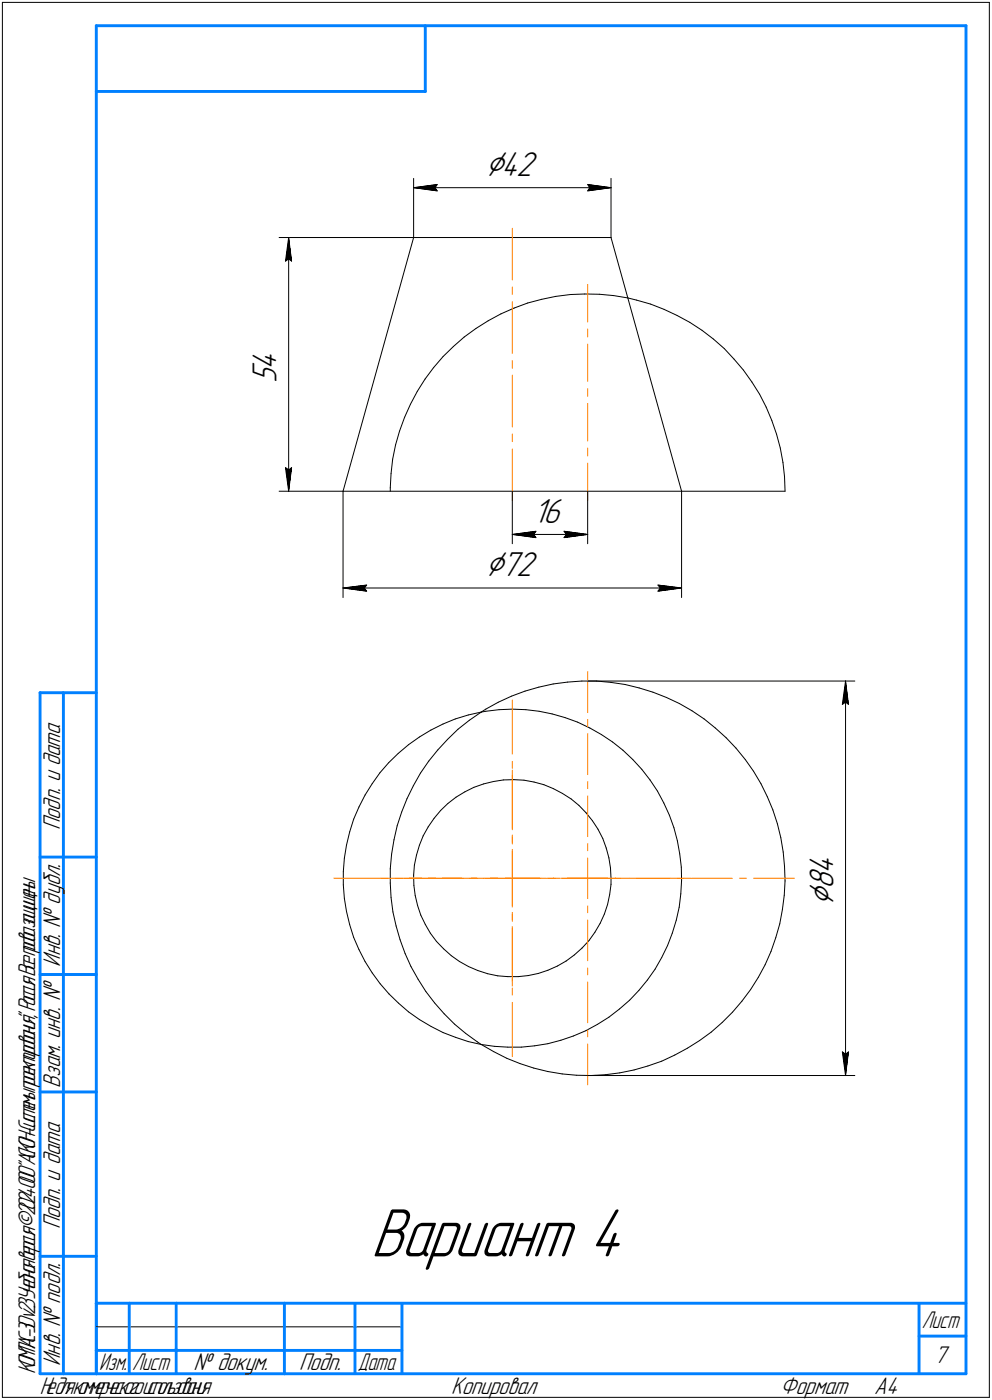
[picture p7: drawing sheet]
<svg xmlns="http://www.w3.org/2000/svg" width="211mm" height="298mm" viewBox="0 0 211 298" stroke-linecap="round" stroke-linejoin="round" font-family="sans-serif">
<defs><g id="words">
<text font-size="15.6" x="78.9" y="267.5">Вариант 4</text>
<g font-size="8.5">
<text x="103.2" y="37.4">⌀42</text>
<text x="103.2" y="122.7">⌀72</text>
<text x="177.3" y="192.8" transform="rotate(-90 177.3 192.8)">⌀</text>
</g>
<g font-size="7.8">
<text x="58.9" y="81.5" transform="rotate(-90 58.9 81.5)">5</text>
<text x="58.9" y="78.7" transform="rotate(-90 58.9 78.7)">4</text>
<text x="113.4" y="111.3">16</text>
<text x="177.3" y="189.4" transform="rotate(-90 177.3 189.4)">8</text>
<text x="177.3" y="186.2" transform="rotate(-90 177.3 186.2)">4</text>
</g>
<g font-size="5.5">
<text x="12.8" y="176.7" transform="rotate(-90 12.8 176.7)">Подп. и дата</text>
<text x="12.8" y="205.8" transform="rotate(-90 12.8 205.8)">Инв. № дубл.</text>
<text x="12.8" y="231.6" transform="rotate(-90 12.8 231.6)">Взам. инв. №</text>
<text x="12.8" y="261.7" transform="rotate(-90 12.8 261.7)">Подп. и дата</text>
<text x="12.8" y="290.8" transform="rotate(-90 12.8 290.8)">Инв. № подл.</text>
<text x="41.2" y="291.8">№ докум.</text>
<text x="63.6" y="291.8">Подп.</text>
<text x="198.8" y="290.3">7</text>
<text x="96" y="296.8">Копировал</text>
<text x="166" y="296.8">Формат</text>
<text x="186" y="296.8">A4</text>
</g>
<g font-size="5.4">
<text x="196.1" y="282.8">Лист</text>
<text x="7.5" y="292.5" transform="rotate(-90 7.5 292.5)">КОМПАС-3Dv23Учебнаяверсия©2024ООО&quot;АСКОН-Системыпроектирования&quot;,Россия.Всеправазащищены.</text>
<text x="21.1" y="291.8">Изм.</text>
<text x="28.1" y="291.8">Лист</text>
<text x="76.1" y="291.8">Дата</text>
<text x="8.5" y="296.7">Недлякоммерческогоиспользования</text>
</g>
</g></defs>
<g fill="none" stroke="#000" stroke-width=".21">
<path d="M.5 .5v297zM.5 .5h210zM210.5 .5v297zM88 38v12.6zM88 40l5-.7zM88 40l5 .6zM88 40h42zM92.5 40l.5 .6zM93 39.3l-.5 .7zM125 39.3l.5 .7zM125 39.3l5 .7zM125.5 40l-.5 .6z"/>
<path d="M130 38v12.6zM59.4 50.6h28.6zM60.7 55.6l.7-.5zM61.4 50.6l.6 5zM61.4 55.1l.6 .5zM61.4 50.6l-.7 5zM61.4 50.6v54zM88 50.6h42zM88 50.6l-15 54zM125 40.6l5-.6zM130 50.6l15 54zM92.2 78.3l-1.8 2.4z"/>
<path d="M94.3 75.9l2.2-2.1zM94.3 75.9l-2.1 2.4zM96.5 73.8l2.3-2.1zM98.8 71.7l2.5-1.8zM101.3 69.9l2.6-1.6zM103.9 68.3l2.7-1.5zM106.6 66.8l2.8-1.2zM109.4 65.6l2.9-1.1zM112.3 64.5l3-.8zM115.3 63.7l3-.6zM118.3 63.1l3.1-.4zM121.4 62.7l3-.1z"/>
<path d="M124.4 62.6l3.1 .1zM127.5 62.7l3.1 .2zM130.6 62.9l3 .5zM133.6 63.4l1.8 .5zM135.4 63.9l3 .8zM138.4 64.7l2.9 1.2zM141.3 65.9l2.7 1.3zM144 67.2l2.8 1.4zM146.8 68.6l2.6 1.7zM149.4 70.3l2.4 1.9zM151.8 72.2l2.3 2zM154.1 74.2l2.1 2.3z"/>
<path d="M156.2 76.5l2 2.3zM158.2 78.8l1.8 2.5zM60.7 99.6l.7 5zM60.7 99.6l.7 .5zM62 99.6l-.6 5zM83.5 97.8l-.3 3zM84.2 94.7l-.7 3.1zM85 91.8l-.8 2.9zM86.1 88.8l-1.1 3zM87.3 86.1l-1.2 2.7zM88.8 83.3l-1.5 2.8zM90.4 80.7l-1.6 2.6z"/>
<path d="M160 81.3l1.6 2.6zM161.6 83.9l1.4 2.8zM163 86.7l1.2 2.8zM164.2 89.5l1 3zM165.2 92.5l.8 2.9zM166 95.4l.6 3zM166.6 98.4l.3 3.1zM59.4 104.6h13.6zM61.4 100.1l.6-.5zM73 104.6h72zM73 104.6v22.6zM83 103.9v.7z"/>
<path d="M83.2 100.8l-.2 3.1zM109 104.6v11.2zM109 113.8l5-.7zM109 113.8l5 .7zM109 113.8h16zM113.5 113.8l.5 .7zM114 113.1l-.5 .7zM120 114.5l5-.7zM120 113.1l.5 .7zM120 113.1l5 .7zM120.5 113.8l-.5 .7zM125 104.6v11.2z"/>
<path d="M145 104.6h22zM145 104.6v22.6zM166.9 101.5l.1 3.1zM73 125.2l5-.6zM73 125.2l5 .7zM73 125.2h72zM77.5 125.2l.5 .7zM78 124.6l-.5 .6zM140 125.9l5-.7zM140 124.6l.5 .6zM140 124.6l5 .6zM140.5 125.2l-.5 .7z"/>
<path d="M86.9 158.6l2.3-1.7zM89.2 156.9l2.5-1.5zM91.7 155.4l2.6-1.3zM93.1 159.7l-1.9 2.4zM94.3 154.1l2.6-1zM95.2 157.4l2.2-2.1zM95.2 157.4l-2.1 2.3zM96.9 153.1l2.7-.9zM97.4 155.3l2.5-1.9zM99.6 152.2l2.8-.6zM99.9 153.4l2.5-1.8zM102.4 151.6l.9-.6z"/>
<path d="M102.4 151.6l.9-.2zM103.3 151l2.7-1.5zM103.3 151.4l2.9-.3zM106 149.5l2.8-1.3zM106.2 151.1l2.8-.1zM108.8 148.2l2.9-1zM109 151l2.9 .1zM111.7 147.2l2.9-.9zM111.9 151.1l2.8 .3zM114.6 146.3l3.1-.7zM114.7 151.4l2.8 .6zM117.5 152l2.7 .8z"/>
<path d="M117.7 145.6l3-.4zM120.2 152.8l2.7 1zM120.7 145.2l3.1-.2zM122.9 153.8l2.6 1.2zM123.8 145h3.1zM125 145h56.9zM125.5 155l2.5 1.4zM126.9 145l3 .3zM128 156.4l2.3 1.6zM129.9 145.3l3.1 .4zM130.3 158l2.2 1.7zM132.5 159.7l2.1 2z"/>
<path d="M133 145.7l3 .8zM136 146.5l2.9 .9zM138.9 147.4l2.9 1.1zM141.8 148.5l2.8 1.3zM144.6 149.8l2.6 1.5zM147.2 151.3l2.6 1.8zM149.8 153.1l2.4 1.9zM152.2 155l2.3 2.1zM154.5 157.1l2.1 2.2zM156.6 159.3l2 2.4zM179.2 150l.7-.5zM179.9 145l.6 5z"/>
<path d="M179.9 149.5l.6 .5zM179.9 145l-.7 5zM179.9 145v84zM73.7 179.9l-.4 2.8zM74.4 177.1l-.7 2.8zM75.2 174.4l-.8 2.7zM76.4 171.8l-1.2 2.6zM77.7 169.3l-1.3 2.5zM79.2 166.8l-1.5 2.5zM80.8 164.5l-1.6 2.3zM82.7 162.4l2-2zM82.7 162.4l-1.9 2.1z"/>
<path d="M83.8 178.8l-.5 3.1zM84.5 175.8l-.7 3zM84.7 160.4l2.2-1.8zM85.5 172.9l-1 2.9zM86.6 170.1l-1.1 2.8zM87.9 167.3l-1.3 2.8zM89.2 179.9l-.6 2.1zM89.5 164.6l-1.6 2.7zM90 178l-.8 1.9zM91.1 176.1l-1.1 1.9zM91.2 162.1l-1.7 2.5zM92.3 174.2l-1.2 1.9z"/>
<path d="M93.8 172.6l1.5-1.5zM93.8 172.6l-1.5 1.6zM95.3 171.1l1.7-1.4zM97 169.7l1.9-1.1zM98.9 168.6l1.9-1zM100.8 167.6l2.1-.7zM102.9 166.9l2.1-.5zM105 166.4l2.1-.3zM107.1 166.1l2.2-.1zM109.3 166l2.2 .1zM111.5 166.1l2.1 .4zM113.6 166.5l2.1 .6z"/>
<path d="M115.7 167.1l2 .8zM117.7 167.9l2 1zM119.7 168.9l1.8 1.2zM121.5 170.1l1.7 1.4zM123.2 171.5l1.5 1.6zM124.7 173.1l1.3 1.7zM126 174.8l1.2 1.8zM127.2 176.6l1 1.9zM128.2 178.5l.8 2.1zM134.6 161.7l1.9 2.1zM136.5 163.8l1.8 2.3zM138.3 166.1l1.6 2.3z"/>
<path d="M139.9 168.4l1.3 2.6zM141.2 171l1.2 2.6zM142.4 173.6l1 2.6zM143.4 176.2l.7 2.8zM144.1 179l.5 2.8zM158.6 161.7l1.7 2.5zM160.3 164.2l1.6 2.6zM161.9 166.8l1.3 2.8zM163.2 169.6l1.2 2.8zM164.4 172.4l1 3zM165.4 175.4l.7 3zM166.1 178.4l.5 3z"/>
<path d="M73 185.6v2.8zM73 188.4l.3 2.9zM73.3 182.7l-.3 2.9zM73.3 191.3l.4 2.8zM73.7 194.1l.7 2.8zM74.4 196.9l.8 2.7zM75.2 199.6l1.2 2.6zM83 185v3zM83 188l.2 3.1zM83.2 191.1l.4 3.1zM83.3 181.9l-.3 3.1zM83.6 194.2l.7 3z"/>
<path d="M84.3 197.2l.8 2.9zM88 186.3l.1 2.2zM88.1 188.5l.2 2.2zM88.2 184.2l-.2 2.1zM88.3 190.7l.5 2.1zM88.6 182l-.4 2.2zM88.8 192.8l.7 2zM89.5 194.8l1 2zM90.5 196.8l1.1 1.9zM91.6 198.7l1.3 1.7zM126.5 198.5l-1.2 1.8zM127.7 196.6l-1.2 1.9z"/>
<path d="M128.6 194.6l-.9 2zM129 180.6l.5 2.1zM129.3 192.6l-.7 2zM129.5 182.7l.4 2.1zM129.7 190.4l-.4 2.2zM129.9 184.8l.1 2.2zM130 188.3l-.3 2.1zM130 187v1.3zM143 198.7l-1 2.6zM143.9 195.9l-.9 2.8zM144.5 193.2l-.6 2.7zM144.6 181.8l.3 2.8z"/>
<path d="M144.8 190.3l-.3 2.9zM144.9 184.6l.1 2.9zM145 187.5l-.2 2.8zM165 199.6l-1 3zM165.9 196.7l-.9 2.9zM166.5 193.7l-.6 3zM166.6 181.4l.3 3.1zM166.8 190.6l-.3 3.1zM166.9 184.5l.1 3.1zM167 187.6l-.2 3zM76.4 202.2l1.3 2.5zM77.7 204.7l1.5 2.5z"/>
<path d="M79.2 207.2l1.7 2.3zM80.9 209.5l1.8 2.1zM82.7 211.6l2.1 2zM84.8 213.6l2.1 1.8zM85.1 200.1l1.1 2.9zM86.2 203l1.2 2.8zM86.9 215.4l2.3 1.7zM87.4 205.8l1.6 2.7zM89 208.5l1.6 2.6zM89.2 217.1l2.5 1.5zM90.6 211.1l1.9 2.4zM91.7 218.6l2.6 1.3z"/>
<path d="M92.5 213.5l2 2.3zM92.9 200.4l1.5 1.6zM94.3 219.9l2.6 1zM94.4 202l1.6 1.5zM94.5 215.8l2.2 2.2zM96 203.5l1.8 1.2zM96.7 218l2.4 2zM97.8 204.7l1.9 1.1zM99.7 205.8l2 .8zM101.7 206.6l2 .7zM103.7 207.3l2.2 .5zM105.9 207.8l2.1 .1z"/>
<path d="M108 207.9h2.2zM110.2 207.9l2.2-.2zM112.4 207.7l2.1-.4zM114.5 207.3l2.1-.7zM116.6 206.6l2-.9zM118.6 205.7l1.9-1.1zM120.5 204.6l1.7-1.3zM122.2 203.3l1.6-1.5zM124.6 219.5l2.5-1.4zM125.3 200.3l-1.5 1.5zM127.1 218.1l2.4-1.5zM129.5 216.6l2.3-1.8z"/>
<path d="M131.8 214.8l2.1-1.8zM135.9 210.9l-2 2.1zM137.7 208.7l-1.8 2.2zM139.4 206.4l-1.7 2.3zM140.8 203.9l-1.4 2.5zM142 201.3l-1.2 2.6zM151.3 219.7l2.3-2zM153.6 217.7l2.2-2.2zM157.8 213.2l-2 2.3zM159.7 210.7l-1.9 2.5zM161.3 208.1l-1.6 2.6zM162.8 205.4l-1.5 2.7z"/>
<path d="M164 202.6l-1.2 2.8zM96.9 220.9l2.7 .9zM99.1 220l2.4 1.8zM99.6 221.8l2.8 .6zM101.5 221.8l.9 .6zM102.4 222.4l2.6 1.5zM102.4 222.4l2.8 .4zM105 223.9l2.8 1.4zM105.2 222.8l2.8 .2zM107.8 225.3l2.8 1.2zM108 223h2.9zM110.6 226.5l3 .9z"/>
<path d="M110.9 223l2.8-.3zM113.6 227.4l3 .7zM113.7 222.7l2.9-.5zM116.6 228.1l3 .6zM116.6 222.2l2.7-.7zM119.3 221.5l2.7-.9zM119.6 228.7l3.1 .2zM122 220.6l2.6-1.1zM122.7 228.9l3.1 .1zM125 229h56.9zM125.8 229l3-.2zM128.8 228.8l3.1-.4z"/>
<path d="M131.9 228.4l3-.6zM134.9 227.8l2.9-.8zM137.8 227l3-1.1zM140.8 225.9l2.7-1.3zM143.5 224.6l2.7-1.4zM146.2 223.2l2.6-1.7zM148.8 221.5l2.5-1.8zM179.2 224l.7 5zM179.2 224l.7 .5zM179.9 224.5l.6-.5zM180.5 224l-.6 5zM.5 297.5h210z"/>
<path d="M20.5 282.5h65z"/>
</g>
<g fill="none" stroke="#ff8000" stroke-width=".21">
<path d="M109 48.6v11zM109 61.1v1.6zM109 64.2v11zM109 76.8v1.6zM109 79.9v11zM125 73.3v7.9zM125 70v1.7zM125 60.6v8zM109 92.4v1.6zM109 95.6v11zM125 98.6v8zM125 95.4v1.7z"/>
<path d="M125 85.9v8zM125 82.7v1.7zM109 149v11.6zM125 143v8.7zM125 153.2v1.5zM125 156.2v8.7zM109 164v12.3zM109 177.8v1.5zM109 162.1v1.5zM109 165.1v11.6zM109 178.2v1.5zM125 166.4v1.5z"/>
<path d="M125 169.4v8.7zM125 179.6v1.5zM71 187h11.6zM81 187h8.7zM84.1 187h1.5zM86 187h12.3zM87.1 187h11.6zM91.2 187h1.5zM94.2 187h8.8zM99.9 187h1.4zM100.2 187h1.5zM102.8 187h6.2z"/>
<path d="M103.2 187h5.8zM104.4 187h1.5zM107.4 187h8.8zM109 187h6.1zM109 197.7v12.3zM109 194.7v1.4zM109 187v6.2zM109 180.8v6.2zM109 187h5.8zM109 197.3v11.6zM109 194.3v1.5zM109 187v5.8z"/>
<path d="M109 181.2v5.8zM116.3 187h1.5zM116.7 187h1.5zM117.6 187h1.6zM119.3 187h11.6zM119.7 187h12.3zM120.6 187h4.4zM125 187h4.4zM125 195.9v8.7zM125 192.9v1.4zM125 187v4.3zM125 182.7v4.3z"/>
<path d="M130.8 187h1.6zM132.4 187h1.5zM133.9 187h8.7zM135.4 187h11.6zM144 187h1.6zM147.1 187h8.7zM157.3 187h1.5zM160.3 187h8.7zM109 213.4v11.6zM109 210.4v1.5zM125 219.3v1.5zM125 209.1v8.7z"/>
<path d="M125 206.1v1.4zM125 222.3v8.7z"/>
</g>
<g fill="#fff" stroke="#fff" stroke-width=".21">
<path d="M171.6 181.2h7.3zM171.6 181.2h7.3zM171.6 181.3h7.3zM171.6 181.4h7.3zM171.6 181.4h7.3zM171.6 181.5h7.3zM171.6 181.5h7.3zM171.6 181.6h7.3zM171.6 181.6h7.3zM171.6 181.7h7.3zM171.6 181.8h7.3zM171.6 181.8h7.3zM171.6 181.9h7.3zM171.6 181.9h7.3zM171.6 182h7.3zM171.6 182h7.3zM171.6 182.1h7.3zM171.6 182.1h7.3zM171.6 182.2h7.3zM171.6 182.3h7.3zM171.6 182.3h7.3zM171.6 182.4h7.3zM171.6 182.4h7.3zM171.6 182.5h7.3zM171.6 182.5h7.3zM171.6 182.6h7.3zM171.6 182.7h7.3zM171.6 182.7h7.3zM171.6 182.8h7.3zM171.6 182.8h7.3zM171.6 182.9h7.3zM171.6 182.9h7.3zM171.6 183h7.3zM171.6 183h7.3zM171.6 183.1h7.3zM171.6 183.2h7.3zM171.6 183.2h7.3zM171.6 183.3h7.3zM171.6 183.3h7.3zM171.6 183.4h7.3zM171.6 183.4h7.3zM171.6 183.5h7.3zM171.6 183.6h7.3zM171.6 183.6h7.3zM171.6 183.7h7.3zM171.6 183.7h7.3zM171.6 183.8h7.3zM171.6 183.8h7.3zM171.6 183.9h7.3zM171.6 184h7.3zM171.6 184h7.3zM171.6 184.1h7.3zM171.6 184.1h7.3zM171.6 184.2h7.3zM171.6 184.2h7.3zM171.6 184.3h7.3zM171.6 184.3h7.3zM171.6 184.4h7.3zM171.6 184.5h7.3zM171.6 184.5h7.3zM171.6 184.6h7.3zM171.6 184.6h7.3zM171.6 184.7h7.3zM171.6 184.7h7.3zM171.6 184.8h7.3zM171.6 184.9h7.3zM171.6 184.9h7.3zM171.6 185h7.3zM171.6 185h7.3zM171.6 185.1h7.3zM171.6 185.1h7.3zM171.6 185.2h7.3zM171.6 185.3h7.3zM171.6 185.3h7.3zM171.6 185.4h7.3zM171.6 185.4h7.3zM171.6 185.5h7.3zM171.6 185.5h7.3zM171.6 185.6h7.3zM171.6 185.6h7.3zM171.6 185.7h7.3zM171.6 185.8h7.3zM171.6 185.8h7.3zM171.6 185.9h7.3zM171.6 185.9h7.3zM171.6 186h7.3zM171.6 186h7.3zM171.6 186.1h7.3zM171.6 186.2h7.3zM171.6 186.2h7.3zM171.6 186.3h7.3zM171.6 186.3h7.3zM171.6 186.4h7.3zM171.6 186.4h7.3zM171.6 186.5h7.3zM171.6 186.5h7.3zM171.6 186.6h7.3zM171.6 186.7h7.3zM171.6 186.7h7.3zM171.6 186.8h7.3zM171.6 186.8h7.3zM171.6 186.9h7.3zM171.6 186.9h7.3zM171.6 187h7.3zM171.6 187.1h7.3zM171.6 187.1h7.3zM171.6 187.2h7.3zM171.6 187.2h7.3zM171.6 187.3h7.3zM171.6 187.3h7.3zM171.6 187.4h7.3zM171.6 187.5h7.3zM171.6 187.5h7.3zM171.6 187.6h7.3zM171.6 187.6h7.3zM171.6 187.7h7.3zM171.6 187.7h7.3zM171.6 187.8h7.3zM171.6 187.8h7.3zM171.6 187.9h7.3zM171.6 188h7.3zM171.6 188h7.3zM171.6 188.1h7.3zM171.6 188.1h7.3zM171.6 188.2h7.3zM171.6 188.2h7.3zM171.6 188.3h7.3zM171.6 188.4h7.3zM171.6 188.4h7.3zM171.6 188.5h7.3zM171.6 188.5h7.3zM171.6 188.6h7.3zM171.6 188.6h7.3zM171.6 188.7h7.3zM171.6 188.8h7.3zM171.6 188.8h7.3zM171.6 188.9h7.3zM171.6 188.9h7.3zM171.6 189h7.3zM171.6 189h7.3zM171.6 189.1h7.3zM171.6 189.1h7.3zM171.6 189.2h7.3zM171.6 189.3h7.3zM171.6 189.3h7.3zM171.6 189.4h7.3zM171.6 189.4h7.3zM171.6 189.5h7.3zM171.6 189.5h7.3zM171.6 189.6h7.3zM171.6 189.7h7.3zM171.6 189.7h7.3zM171.6 189.8h7.3zM171.6 189.8h7.3zM171.6 189.9h7.3zM171.6 189.9h7.3zM171.6 190h7.3zM171.6 190h7.3zM171.6 190.1h7.3zM171.6 190.2h7.3zM171.6 190.2h7.3zM171.6 190.3h7.3zM171.6 190.3h7.3zM171.6 190.4h7.3zM171.6 190.4h7.3zM171.6 190.5h7.3zM171.6 190.6h7.3zM171.6 190.6h7.3zM171.6 190.7h7.3zM171.6 190.7h7.3zM171.6 190.8h7.3zM171.6 190.8h7.3zM171.6 190.9h7.3zM171.6 191h7.3zM171.6 191h7.3zM171.6 191.1h7.3zM171.6 191.1h7.3zM171.6 191.2h7.3zM171.6 191.2h7.3zM171.6 191.3h7.3zM171.6 191.3h7.3zM171.6 191.4h7.3zM171.6 191.5h7.3zM171.6 191.5h7.3zM171.6 191.6h7.3zM171.6 191.6h7.3zM171.6 191.7h7.3zM171.6 191.7h7.3zM171.6 191.8h7.3zM171.6 191.9h7.3zM171.6 191.9h7.3zM171.6 192h7.3zM171.6 192h7.3zM171.6 192.1h7.3zM171.6 192.1h7.3zM171.6 192.2h7.3zM171.6 192.2h7.3zM171.6 192.3h7.3zM171.6 192.4h7.3zM171.6 192.4h7.3zM171.6 192.5h7.3zM171.6 192.5h7.3zM171.6 192.6h7.3zM171.6 192.6h7.3zM171.6 192.7h7.3zM171.6 192.8h7.3z"/>
<path d="M179.8 145.2h.2zM179.8 145.2h.2zM179.8 145.3h.3zM179.8 145.3h.3zM179.7 145.4h.4zM179.7 145.5h.4zM179.7 145.5h.4zM179.7 145.6h.5zM179.7 145.6h.5zM179.6 145.7h.6zM179.6 145.7h.6zM179.5 145.8h.7zM179.5 145.9h.8zM179.5 145.9h.8zM179.5 146h.8zM179.4 146h.9zM179.4 146.1h.9zM179.4 146.1h1zM179.4 146.2h1zM179.4 146.2h1.1zM179.3 146.3h1.2zM179.3 146.4h1.2zM179.3 146.4h1.2zM179.3 146.5h1.2zM179.2 146.5h1.4zM179.2 146.6h1.4zM179.2 146.6h1.4zM179.2 146.7h1.4zM179.1 146.8h1.5zM179.1 146.8h1.6zM179.1 146.9h1.6zM179.1 146.9h1.6zM179.1 147h1.6zM179.1 147h1.6zM179.1 147.1h1.6zM179.1 147.2h1.6zM179.1 147.2h1.6zM179 147.3h1.7zM179 147.3h1.7zM179 147.4h1.7zM179 147.4h1.7zM179 147.5h1.7zM179 147.5h1.7zM179 147.6h1.7zM179 147.7h1.7zM179 147.7h1.8zM179 147.8h1.8zM179 147.8h1.8zM179 147.9h1.8zM179 147.9h1.8zM179 148h1.8zM179 148.1h1.8zM179 148.1h1.8zM178.9 148.2h1.9zM178.9 148.2h1.9zM178.9 148.3h1.9zM178.9 148.3h1.9zM178.9 148.4h1.9zM178.9 148.4h1.9zM178.9 148.5h1.9zM178.9 148.6h1.9zM178.9 148.6h1.9zM178.9 148.7h2zM178.9 148.7h2zM178.9 148.8h2zM178.9 148.8h2zM178.9 148.9h2zM178.9 149h2zM178.9 149h2zM178.9 149.1h2zM178.8 149.1h2.2zM178.8 149.2h2.2zM178.8 149.2h2.2zM178.8 149.3h2.2zM178.8 149.4h2.2zM178.8 149.4h2.2zM178.8 149.5h2.2zM178.8 149.5h2.2zM178.8 149.6h2.2zM178.8 149.6h2.2zM178.8 149.7h2.2zM178.8 149.7h2.2zM178.8 149.8h2.2zM178.8 149.9h2.2zM178.8 149.9h2.2zM178.8 150h2.2zM178.7 150h2.4zM178.7 150.1h2.4zM178.7 150.1h2.4zM178.7 150.2h2.4zM178.7 150.3h2.4zM178.7 150.3h2.4zM178.7 150.4h2.4zM178.7 150.4h2.4z"/>
<path d="M178.6 223.5h2.5zM178.7 223.5h2.4zM178.7 223.6h2.4zM178.7 223.6h2.4zM178.7 223.7h2.4zM178.7 223.7h2.4zM178.7 223.8h2.4zM178.7 223.9h2.4zM178.7 223.9h2.4zM178.8 224h2.2zM178.8 224h2.2zM178.8 224.1h2.2zM178.8 224.1h2.2zM178.8 224.2h2.2zM178.8 224.3h2.2zM178.8 224.3h2.2zM178.8 224.4h2.2zM178.8 224.4h2.2zM178.8 224.5h2.2zM178.8 224.5h2.2zM178.8 224.6h2.2zM178.8 224.6h2.2zM178.8 224.7h2.2zM178.8 224.8h2.2zM178.8 224.8h2.2zM178.9 224.9h2zM178.9 224.9h2zM178.9 225h2zM178.9 225h2zM178.9 225.1h2zM178.9 225.2h2zM178.9 225.2h2zM178.9 225.3h2zM178.9 225.3h1.9zM178.9 225.4h1.9zM178.9 225.4h1.9zM178.9 225.5h1.9zM178.9 225.6h1.9zM178.9 225.6h1.9zM178.9 225.7h1.9zM178.9 225.7h1.9zM178.9 225.8h1.9zM179 225.8h1.8zM179 225.9h1.8zM179 225.9h1.8zM179 226h1.8zM179 226.1h1.8zM179 226.1h1.8zM179 226.2h1.8zM179 226.2h1.8zM179 226.3h1.7zM179 226.3h1.7zM179 226.4h1.7zM179 226.5h1.7zM179 226.5h1.7zM179 226.6h1.7zM179 226.6h1.7zM179 226.7h1.7zM179.1 226.7h1.6zM179.1 226.8h1.6zM179.1 226.9h1.6zM179.1 226.9h1.6zM179.1 227h1.6zM179.1 227h1.6zM179.1 227.1h1.6zM179.1 227.1h1.6zM179.1 227.2h1.5zM179.2 227.2h1.4zM179.2 227.3h1.4zM179.2 227.4h1.4zM179.2 227.4h1.4zM179.3 227.5h1.2zM179.3 227.5h1.2zM179.3 227.6h1.2zM179.3 227.6h1.2zM179.3 227.7h1.2zM179.4 227.8h1zM179.4 227.8h1zM179.4 227.9h1zM179.4 227.9h.9zM179.5 228h.8zM179.5 228h.8zM179.5 228.1h.8zM179.5 228.1h.8zM179.5 228.2h.7zM179.6 228.3h.6zM179.6 228.3h.6zM179.7 228.4h.5zM179.7 228.4h.5zM179.7 228.5h.4zM179.7 228.5h.4zM179.7 228.6h.4zM179.8 228.7h.3zM179.8 228.7h.3zM179.8 228.8h.2zM179.8 228.8h.2z"/>
<path d="M113.5 105.7h7.1zM113.5 105.7h7.1zM113.5 105.8h7.1zM113.5 105.8h7.1zM113.5 105.9h7.1zM113.5 105.9h7.1zM113.5 106h7.1zM113.5 106.1h7.1zM113.5 106.1h7.1zM113.5 106.2h7.1zM113.5 106.2h7.1zM113.5 106.3h7.1zM113.5 106.3h7.1zM113.5 106.4h7.1zM113.5 106.5h7.1zM113.5 106.5h7.1zM113.5 106.6h7.1zM113.5 106.6h7.1zM113.5 106.7h7.1zM113.5 106.7h7.1zM113.5 106.8h7.1zM113.5 106.8h7.1zM113.5 106.9h7.1zM113.5 107h7.1zM113.5 107h7.1zM113.5 107.1h7.1zM113.5 107.1h7.1zM113.5 107.2h7.1zM113.5 107.2h7.1zM113.5 107.3h7.1zM113.5 107.4h7.1zM113.5 107.4h7.1zM113.5 107.5h7.1zM113.5 107.5h7.1zM113.5 107.6h7.1zM113.5 107.6h7.1zM113.5 107.7h7.1zM113.5 107.8h7.1zM113.5 107.8h7.1zM113.5 107.9h7.1zM113.5 107.9h7.1zM113.5 108h7.1zM113.5 108h7.1zM113.5 108.1h7.1zM113.5 108.1h7.1zM113.5 108.2h7.1zM113.5 108.3h7.1zM113.5 108.3h7.1zM113.5 108.4h7.1zM113.5 108.4h7.1zM113.5 108.5h7.1zM113.5 108.5h7.1zM113.5 108.6h7.1zM113.5 108.7h7.1zM113.5 108.7h7.1zM113.5 108.8h7.1zM113.5 108.8h7.1zM113.5 108.9h7.1zM113.5 108.9h7.1zM113.5 109h7.1zM113.5 109.1h7.1zM113.5 109.1h7.1zM113.5 109.2h7.1zM113.5 109.2h7.1zM113.5 109.3h7.1zM113.5 109.3h7.1zM113.5 109.4h7.1zM113.5 109.4h7.1zM113.5 109.5h7.1zM113.5 109.6h7.1zM113.5 109.6h7.1zM113.5 109.7h7.1zM113.5 109.7h7.1zM113.5 109.8h7.1zM113.5 109.8h7.1zM113.5 109.9h7.1zM113.5 110h7.1zM113.5 110h7.1zM113.5 110.1h7.1zM113.5 110.1h7.1zM113.5 110.2h7.1zM113.5 110.2h7.1zM113.5 110.3h7.1zM113.5 110.3h7.1zM113.5 110.4h7.1zM113.5 110.5h7.1zM113.5 110.5h7.1zM113.5 110.6h7.1zM113.5 110.6h7.1zM113.5 110.7h7.1zM113.5 110.7h7.1zM113.5 110.8h7.1zM113.5 110.9h7.1zM113.5 110.9h7.1zM113.5 111h7.1zM113.5 111h7.1zM113.5 111.1h7.1zM113.5 111.1h7.1zM113.5 111.2h7.1zM113.5 111.3h7.1zM113.5 111.3h7.1zM113.5 111.4h7.1zM113.5 111.4h7.1zM113.5 111.5h7.1zM113.5 111.5h7.1zM113.5 111.6h7.1zM113.5 111.6h7.1zM113.5 111.7h7.1zM113.5 111.8h7.1zM113.5 111.8h7.1zM113.5 111.9h7.1zM113.5 111.9h7.1zM113.5 112h7.1zM113.5 112h7.1zM113.5 112.1h7.1zM113.5 112.2h7.1zM113.5 112.2h7.1zM113.5 112.3h7.1zM113.5 112.3h7.1zM113.5 112.4h7.1zM113.5 112.4h7.1zM113.5 112.5h7.1zM113.5 112.6h7.1zM113.5 112.6h7.1zM113.5 112.7h7.1zM113.5 112.7h7.1z"/>
<path d="M114.1 112.6h.4zM113.7 112.7h.8zM113.3 112.7h1.2zM112.9 112.8h1.6zM112.5 112.8h2zM112 112.9h2.5zM111.6 112.9h2.9zM111.3 113h3.2zM110.8 113.1h3.7zM110.7 113.1h3.8zM110.6 113.2h3.9zM110.4 113.2h4.1zM110.3 113.3h4.2zM110.1 113.3h4.4zM110 113.4h4.5zM109.8 113.5h4.7zM109.7 113.5h4.8zM109.6 113.6h4.9zM109.4 113.6h5.1zM109.3 113.7h5.2zM109.2 113.7h5.3zM109 113.8h5.5zM109.2 113.8h5.3zM109.3 113.9h5.2zM109.4 114h5.1zM109.6 114h4.9zM109.7 114.1h4.8zM109.8 114.1h4.7zM110 114.2h4.5zM110.1 114.2h4.4zM110.3 114.3h4.2zM110.4 114.4h4.1zM110.6 114.4h3.9zM110.7 114.5h3.8zM110.8 114.5h3.7zM111.3 114.6h3.2zM111.6 114.6h2.9zM112 114.7h2.5zM112.5 114.8h2zM112.9 114.8h1.6zM113.3 114.9h1.2zM113.7 114.9h.8zM114.1 115h.4z"/>
<path d="M119.5 112.6h.4zM119.5 112.7h.8zM119.5 112.7h1.2zM119.5 112.8h1.7zM119.5 112.8h2.1zM119.5 112.9h2.5zM119.5 112.9h2.9zM119.5 113h3.3zM119.5 113.1h3.7zM119.5 113.1h3.9zM119.5 113.2h4zM119.5 113.2h4.2zM119.5 113.3h4.3zM119.5 113.3h4.5zM119.5 113.4h4.6zM119.5 113.5h4.7zM119.5 113.5h4.8zM119.5 113.6h5zM119.5 113.6h5.1zM119.5 113.7h5.3zM119.5 113.7h5.4zM119.5 113.8h5.5zM119.5 113.8h5.4zM119.5 113.9h5.3zM119.5 114h5.1zM119.5 114h5zM119.5 114.1h4.8zM119.5 114.1h4.7zM119.5 114.2h4.6zM119.5 114.2h4.5zM119.5 114.3h4.3zM119.5 114.4h4.2zM119.5 114.4h4zM119.5 114.5h3.9zM119.5 114.5h3.7zM119.5 114.6h3.3zM119.5 114.6h2.9zM119.5 114.7h2.5zM119.5 114.8h2.1zM119.5 114.8h1.7zM119.5 114.9h1.2zM119.5 114.9h.8zM119.5 115h.4z"/>
<path d="M53.2 73.7h7.2zM53.2 73.7h7.2zM53.2 73.8h7.2zM53.2 73.8h7.2zM53.2 73.9h7.2zM53.2 73.9h7.2zM53.2 74h7.2zM53.2 74.1h7.2zM53.2 74.1h7.2zM53.2 74.2h7.2zM53.2 74.2h7.2zM53.2 74.3h7.2zM53.2 74.3h7.2zM53.2 74.4h7.2zM53.2 74.5h7.2zM53.2 74.5h7.2zM53.2 74.6h7.2zM53.2 74.6h7.2zM53.2 74.7h7.2zM53.2 74.7h7.2zM53.2 74.8h7.2zM53.2 74.8h7.2zM53.2 74.9h7.2zM53.2 75h7.2zM53.2 75h7.2zM53.2 75.1h7.2zM53.2 75.1h7.2zM53.2 75.2h7.2zM53.2 75.2h7.2zM53.2 75.3h7.2zM53.2 75.4h7.2zM53.2 75.4h7.2zM53.2 75.5h7.2zM53.2 75.5h7.2zM53.2 75.6h7.2zM53.2 75.6h7.2zM53.2 75.7h7.2zM53.2 75.7h7.2zM53.2 75.8h7.2zM53.2 75.9h7.2zM53.2 75.9h7.2zM53.2 76h7.2zM53.2 76h7.2zM53.2 76.1h7.2zM53.2 76.1h7.2zM53.2 76.2h7.2zM53.2 76.3h7.2zM53.2 76.3h7.2zM53.2 76.4h7.2zM53.2 76.4h7.2zM53.2 76.5h7.2zM53.2 76.5h7.2zM53.2 76.6h7.2zM53.2 76.7h7.2zM53.2 76.7h7.2zM53.2 76.8h7.2zM53.2 76.8h7.2zM53.2 76.9h7.2zM53.2 76.9h7.2zM53.2 77h7.2zM53.2 77h7.2zM53.2 77.1h7.2zM53.2 77.2h7.2zM53.2 77.2h7.2zM53.2 77.3h7.2zM53.2 77.3h7.2zM53.2 77.4h7.2zM53.2 77.4h7.2zM53.2 77.5h7.2zM53.2 77.6h7.2zM53.2 77.6h7.2zM53.2 77.7h7.2zM53.2 77.7h7.2zM53.2 77.8h7.2zM53.2 77.8h7.2zM53.2 77.9h7.2zM53.2 77.9h7.2zM53.2 78h7.2zM53.2 78.1h7.2zM53.2 78.1h7.2zM53.2 78.2h7.2zM53.2 78.2h7.2zM53.2 78.3h7.2zM53.2 78.3h7.2zM53.2 78.4h7.2zM53.2 78.5h7.2zM53.2 78.5h7.2zM53.2 78.6h7.2zM53.2 78.6h7.2zM53.2 78.7h7.2zM53.2 78.7h7.2zM53.2 78.8h7.2zM53.2 78.9h7.2zM53.2 78.9h7.2zM53.2 79h7.2zM53.2 79h7.2zM53.2 79.1h7.2zM53.2 79.1h7.2zM53.2 79.2h7.2zM53.2 79.2h7.2zM53.2 79.3h7.2zM53.2 79.4h7.2zM53.2 79.4h7.2zM53.2 79.5h7.2zM53.2 79.5h7.2zM53.2 79.6h7.2zM53.2 79.6h7.2zM53.2 79.7h7.2zM53.2 79.8h7.2zM53.2 79.8h7.2zM53.2 79.9h7.2zM53.2 79.9h7.2zM53.2 80h7.2zM53.2 80h7.2zM53.2 80.1h7.2zM53.2 80.2h7.2zM53.2 80.2h7.2zM53.2 80.3h7.2zM53.2 80.3h7.2zM53.2 80.4h7.2zM53.2 80.4h7.2zM53.2 80.5h7.2zM53.2 80.5h7.2zM53.2 80.6h7.2zM53.2 80.7h7.2zM53.2 80.7h7.2zM53.2 80.8h7.2zM53.2 80.8h7.2zM53.2 80.9h7.2zM53.2 80.9h7.2zM53.2 81h7.2zM53.2 81.1h7.2zM53.2 81.1h7.2zM53.2 81.2h7.2zM53.2 81.2h7.2zM53.2 81.3h7.2zM53.2 81.3h7.2zM53.2 81.4h7.2z"/>
<path d="M61.4 50.7h.1zM61.4 50.8h.1zM61.3 50.9h.3zM61.3 50.9h.3zM61.3 51h.3zM61.2 51h.4zM61.2 51.1h.4zM61.2 51.1h.5zM61.2 51.2h.5zM61.2 51.3h.5zM61.1 51.3h.7zM61.1 51.4h.7zM61.1 51.4h.7zM61.1 51.5h.7zM61.1 51.5h.7zM61 51.6h.9zM61 51.6h.9zM61 51.7h.9zM61 51.8h.9zM61 51.8h.9zM60.9 51.9h1.1zM60.9 51.9h1.1zM60.8 52h1.2zM60.8 52h1.2zM60.8 52.1h1.2zM60.8 52.2h1.3zM60.8 52.2h1.3zM60.7 52.3h1.4zM60.7 52.3h1.4zM60.7 52.4h1.4zM60.7 52.4h1.5zM60.7 52.5h1.5zM60.7 52.5h1.5zM60.7 52.6h1.5zM60.7 52.7h1.5zM60.7 52.7h1.5zM60.7 52.8h1.5zM60.6 52.8h1.6zM60.6 52.9h1.7zM60.6 52.9h1.7zM60.6 53h1.7zM60.6 53.1h1.7zM60.6 53.1h1.7zM60.6 53.2h1.7zM60.6 53.2h1.7zM60.6 53.3h1.7zM60.6 53.3h1.7zM60.6 53.4h1.7zM60.6 53.5h1.7zM60.6 53.5h1.7zM60.6 53.6h1.7zM60.5 53.6h1.8zM60.5 53.7h1.8zM60.5 53.7h1.8zM60.5 53.8h1.9zM60.5 53.8h1.9zM60.5 53.9h1.9zM60.5 54h1.9zM60.5 54h1.9zM60.5 54.1h1.9zM60.5 54.1h1.9zM60.5 54.2h1.9zM60.5 54.2h1.9zM60.5 54.3h1.9zM60.5 54.4h1.9zM60.5 54.4h1.9zM60.4 54.5h2zM60.4 54.5h2zM60.4 54.6h2zM60.4 54.6h2zM60.4 54.7h2.1zM60.4 54.8h2.1zM60.4 54.8h2.1zM60.3 54.9h2.2zM60.3 54.9h2.2zM60.3 55h2.2zM60.3 55h2.2zM60.3 55.1h2.2zM60.3 55.1h2.2zM60.3 55.2h2.2zM60.3 55.3h2.2zM60.3 55.3h2.2zM60.3 55.4h2.2zM60.3 55.4h2.2zM60.3 55.5h2.2zM60.3 55.5h2.2zM60.3 55.6h2.3zM60.2 55.7h2.4zM60.2 55.7h2.4zM60.2 55.8h2.4zM60.2 55.8h2.4zM60.2 55.9h2.4zM60.2 55.9h2.4zM60.2 56h2.4z"/>
<path d="M60.2 99.1h2.4zM60.2 99.1h2.4zM60.2 99.2h2.4zM60.2 99.2h2.4zM60.2 99.3h2.4zM60.2 99.3h2.4zM60.2 99.4h2.4zM60.2 99.5h2.4zM60.3 99.5h2.3zM60.3 99.6h2.2zM60.3 99.6h2.2zM60.3 99.7h2.2zM60.3 99.7h2.2zM60.3 99.8h2.2zM60.3 99.9h2.2zM60.3 99.9h2.2zM60.3 100h2.2zM60.3 100h2.2zM60.3 100.1h2.2zM60.3 100.1h2.2zM60.3 100.2h2.2zM60.3 100.2h2.2zM60.3 100.3h2.2zM60.4 100.4h2.1zM60.4 100.4h2.1zM60.4 100.5h2zM60.4 100.5h2zM60.4 100.6h2zM60.4 100.6h2zM60.4 100.7h2zM60.5 100.8h1.9zM60.5 100.8h1.9zM60.5 100.9h1.9zM60.5 100.9h1.9zM60.5 101h1.9zM60.5 101h1.9zM60.5 101.1h1.9zM60.5 101.1h1.9zM60.5 101.2h1.9zM60.5 101.3h1.9zM60.5 101.3h1.9zM60.5 101.4h1.9zM60.5 101.4h1.8zM60.5 101.5h1.8zM60.5 101.5h1.8zM60.6 101.6h1.7zM60.6 101.7h1.7zM60.6 101.7h1.7zM60.6 101.8h1.7zM60.6 101.8h1.7zM60.6 101.9h1.7zM60.6 101.9h1.7zM60.6 102h1.7zM60.6 102.1h1.7zM60.6 102.1h1.7zM60.6 102.2h1.7zM60.6 102.2h1.7zM60.6 102.3h1.7zM60.6 102.3h1.6zM60.7 102.4h1.5zM60.7 102.4h1.5zM60.7 102.5h1.5zM60.7 102.6h1.5zM60.7 102.6h1.5zM60.7 102.7h1.5zM60.7 102.7h1.5zM60.7 102.8h1.4zM60.7 102.8h1.4zM60.7 102.9h1.4zM60.8 103h1.3zM60.8 103h1.3zM60.8 103.1h1.2zM60.8 103.1h1.2zM60.8 103.2h1.2zM60.9 103.2h1.1zM60.9 103.3h1.1zM61 103.3h.9zM61 103.4h.9zM61 103.5h.9zM61 103.5h.9zM61 103.6h.9zM61.1 103.6h.7zM61.1 103.7h.7zM61.1 103.7h.7zM61.1 103.8h.7zM61.1 103.9h.7zM61.2 103.9h.5zM61.2 104h.5zM61.2 104h.5zM61.2 104.1h.4zM61.2 104.1h.4zM61.3 104.2h.3zM61.3 104.3h.3zM61.3 104.3h.3zM61.4 104.4h.1zM61.4 104.4h.1z"/>
<path d="M103.2 31.7h11.6zM103.2 31.8h11.6zM103.2 31.8h11.6zM103.2 31.9h11.6zM103.2 31.9h11.6zM103.2 32h11.6zM103.2 32.1h11.6zM103.2 32.1h11.6zM103.2 32.2h11.6zM103.2 32.2h11.6zM103.2 32.3h11.6zM103.2 32.3h11.6zM103.2 32.4h11.6zM103.2 32.5h11.6zM103.2 32.5h11.6zM103.2 32.6h11.6zM103.2 32.6h11.6zM103.2 32.7h11.6zM103.2 32.7h11.6zM103.2 32.8h11.6zM103.2 32.9h11.6zM103.2 32.9h11.6zM103.2 33h11.6zM103.2 33h11.6zM103.2 33.1h11.6zM103.2 33.1h11.6zM103.2 33.2h11.6zM103.2 33.2h11.6zM103.2 33.3h11.6zM103.2 33.4h11.6zM103.2 33.4h11.6zM103.2 33.5h11.6zM103.2 33.5h11.6zM103.2 33.6h11.6zM103.2 33.6h11.6zM103.2 33.7h11.6zM103.2 33.8h11.6zM103.2 33.8h11.6zM103.2 33.9h11.6zM103.2 33.9h11.6zM103.2 34h11.6zM103.2 34h11.6zM103.2 34.1h11.6zM103.2 34.1h11.6zM103.2 34.2h11.6zM103.2 34.3h11.6zM103.2 34.3h11.6zM103.2 34.4h11.6zM103.2 34.4h11.6zM103.2 34.5h11.6zM103.2 34.5h11.6zM103.2 34.6h11.6zM103.2 34.7h11.6zM103.2 34.7h11.6zM103.2 34.8h11.6zM103.2 34.8h11.6zM103.2 34.9h11.6zM103.2 34.9h11.6zM103.2 35h11.6zM103.2 35.1h11.6zM103.2 35.1h11.6zM103.2 35.2h11.6zM103.2 35.2h11.6zM103.2 35.3h11.6zM103.2 35.3h11.6zM103.2 35.4h11.6zM103.2 35.4h11.6zM103.2 35.5h11.6zM103.2 35.6h11.6zM103.2 35.6h11.6zM103.2 35.7h11.6zM103.2 35.7h11.6zM103.2 35.8h11.6zM103.2 35.8h11.6zM103.2 35.9h11.6zM103.2 36h11.6zM103.2 36h11.6zM103.2 36.1h11.6zM103.2 36.1h11.6zM103.2 36.2h11.6zM103.2 36.2h11.6zM103.2 36.3h11.6zM103.2 36.4h11.6zM103.2 36.4h11.6zM103.2 36.5h11.6zM103.2 36.5h11.6zM103.2 36.6h11.6zM103.2 36.6h11.6zM103.2 36.7h11.6zM103.2 36.7h11.6zM103.2 36.8h11.6zM103.2 36.9h11.6zM103.2 36.9h11.6zM103.2 37h11.6zM103.2 37h11.6zM103.2 37.1h11.6zM103.2 37.1h11.6zM103.2 37.2h11.6zM103.2 37.3h11.6zM103.2 37.3h11.6zM103.2 37.4h11.6zM103.2 37.4h11.6zM103.2 37.5h11.6zM103.2 37.5h11.6zM103.2 37.6h11.6zM103.2 37.6h11.6zM103.2 37.7h11.6zM103.2 37.8h11.6zM103.2 37.8h11.6zM103.2 37.9h11.6zM103.2 37.9h11.6zM103.2 38h11.6zM103.2 38h11.6zM103.2 38.1h11.6zM103.2 38.2h11.6zM103.2 38.2h11.6zM103.2 38.3h11.6zM103.2 38.3h11.6zM103.2 38.4h11.6zM103.2 38.4h11.6zM103.2 38.5h11.6zM103.2 38.6h11.6zM103.2 38.6h11.6zM103.2 38.7h11.6zM103.2 38.7h11.6zM103.2 38.8h11.6zM103.2 38.8h11.6zM103.2 38.9h11.6z"/>
<path d="M93.1 38.8h.4zM92.7 38.8h.8zM92.3 38.9h1.2zM91.9 38.9h1.6zM91.5 39h2zM91 39.1h2.5zM90.6 39.1h2.9zM90.3 39.2h3.2zM89.8 39.2h3.7zM89.7 39.3h3.8zM89.6 39.3h3.9zM89.4 39.4h4.1zM89.3 39.5h4.2zM89.1 39.5h4.4zM89 39.6h4.5zM88.8 39.6h4.7zM88.7 39.7h4.8zM88.6 39.7h4.9zM88.4 39.8h5.1zM88.3 39.8h5.2zM88.2 39.9h5.3zM88 40h5.5zM88.2 40h5.3zM88.3 40.1h5.2zM88.4 40.1h5.1zM88.6 40.2h4.9zM88.7 40.2h4.8zM88.8 40.3h4.7zM89 40.4h4.5zM89.1 40.4h4.4zM89.3 40.5h4.2zM89.4 40.5h4.1zM89.6 40.6h3.9zM89.7 40.6h3.8zM89.8 40.7h3.7zM90.3 40.8h3.2zM90.6 40.8h2.9zM91 40.9h2.5zM91.5 40.9h2zM91.9 41h1.6zM92.3 41h1.2zM92.7 41.1h.8zM93.1 41.1h.4z"/>
<path d="M124.5 38.8h.5zM124.5 38.8h.9zM124.5 38.9h1.3zM124.5 38.9h1.7zM124.5 39h2.1zM124.5 39.1h2.5zM124.5 39.1h3zM124.5 39.2h3.3zM124.5 39.2h3.7zM124.5 39.3h3.9zM124.5 39.3h4zM124.5 39.4h4.2zM124.5 39.5h4.3zM124.5 39.5h4.4zM124.5 39.6h4.6zM124.5 39.6h4.7zM124.5 39.7h4.9zM124.5 39.7h5zM124.5 39.8h5.1zM124.5 39.8h5.3zM124.5 39.9h5.4zM124.5 40h5.5zM124.5 40h5.4zM124.5 40.1h5.3zM124.5 40.1h5.1zM124.5 40.2h5zM124.5 40.2h4.9zM124.5 40.3h4.7zM124.5 40.4h4.6zM124.5 40.4h4.4zM124.5 40.5h4.3zM124.5 40.5h4.2zM124.5 40.6h4zM124.5 40.6h3.9zM124.5 40.7h3.7zM124.5 40.8h3.3zM124.5 40.8h3zM124.5 40.9h2.5zM124.5 40.9h2.1zM124.5 41h1.7zM124.5 41h1.3zM124.5 41.1h.9zM124.5 41.1h.5z"/>
<path d="M103.2 117h11.6zM103.2 117h11.6zM103.2 117.1h11.6zM103.2 117.1h11.6zM103.2 117.2h11.6zM103.2 117.2h11.6zM103.2 117.3h11.6zM103.2 117.3h11.6zM103.2 117.4h11.6zM103.2 117.5h11.6zM103.2 117.5h11.6zM103.2 117.6h11.6zM103.2 117.6h11.6zM103.2 117.7h11.6zM103.2 117.7h11.6zM103.2 117.8h11.6zM103.2 117.9h11.6zM103.2 117.9h11.6zM103.2 118h11.6zM103.2 118h11.6zM103.2 118.1h11.6zM103.2 118.1h11.6zM103.2 118.2h11.6zM103.2 118.3h11.6zM103.2 118.3h11.6zM103.2 118.4h11.6zM103.2 118.4h11.6zM103.2 118.5h11.6zM103.2 118.5h11.6zM103.2 118.6h11.6zM103.2 118.6h11.6zM103.2 118.7h11.6zM103.2 118.8h11.6zM103.2 118.8h11.6zM103.2 118.9h11.6zM103.2 118.9h11.6zM103.2 119h11.6zM103.2 119h11.6zM103.2 119.1h11.6zM103.2 119.2h11.6zM103.2 119.2h11.6zM103.2 119.3h11.6zM103.2 119.3h11.6zM103.2 119.4h11.6zM103.2 119.4h11.6zM103.2 119.5h11.6zM103.2 119.5h11.6zM103.2 119.6h11.6zM103.2 119.7h11.6zM103.2 119.7h11.6zM103.2 119.8h11.6zM103.2 119.8h11.6zM103.2 119.9h11.6zM103.2 119.9h11.6zM103.2 120h11.6zM103.2 120.1h11.6zM103.2 120.1h11.6zM103.2 120.2h11.6zM103.2 120.2h11.6zM103.2 120.3h11.6zM103.2 120.3h11.6zM103.2 120.4h11.6zM103.2 120.5h11.6zM103.2 120.5h11.6zM103.2 120.6h11.6zM103.2 120.6h11.6zM103.2 120.7h11.6zM103.2 120.7h11.6zM103.2 120.8h11.6zM103.2 120.8h11.6zM103.2 120.9h11.6zM103.2 121h11.6zM103.2 121h11.6zM103.2 121.1h11.6zM103.2 121.1h11.6zM103.2 121.2h11.6zM103.2 121.2h11.6zM103.2 121.3h11.6zM103.2 121.4h11.6zM103.2 121.4h11.6zM103.2 121.5h11.6zM103.2 121.5h11.6zM103.2 121.6h11.6zM103.2 121.6h11.6zM103.2 121.7h11.6zM103.2 121.8h11.6zM103.2 121.8h11.6zM103.2 121.9h11.6zM103.2 121.9h11.6zM103.2 122h11.6zM103.2 122h11.6zM103.2 122.1h11.6zM103.2 122.1h11.6zM103.2 122.2h11.6zM103.2 122.3h11.6zM103.2 122.3h11.6zM103.2 122.4h11.6zM103.2 122.4h11.6zM103.2 122.5h11.6zM103.2 122.5h11.6zM103.2 122.6h11.6zM103.2 122.7h11.6zM103.2 122.7h11.6zM103.2 122.8h11.6zM103.2 122.8h11.6zM103.2 122.9h11.6zM103.2 122.9h11.6zM103.2 123h11.6zM103.2 123h11.6zM103.2 123.1h11.6zM103.2 123.2h11.6zM103.2 123.2h11.6zM103.2 123.3h11.6zM103.2 123.3h11.6zM103.2 123.4h11.6zM103.2 123.4h11.6zM103.2 123.5h11.6zM103.2 123.6h11.6zM103.2 123.6h11.6zM103.2 123.7h11.6zM103.2 123.7h11.6zM103.2 123.8h11.6zM103.2 123.8h11.6zM103.2 123.9h11.6zM103.2 124h11.6zM103.2 124h11.6zM103.2 124.1h11.6zM103.2 124.1h11.6zM103.2 124.2h11.6z"/>
<path d="M78.1 124.1h.4zM77.6 124.1h.9zM77.2 124.2h1.3zM76.7 124.2h1.8zM76.2 124.3h2.3zM75.7 124.3h2.8zM75.3 124.4h3.2zM74.8 124.5h3.7zM74.7 124.5h3.8zM74.6 124.6h3.9zM74.4 124.6h4.1zM74.3 124.7h4.2zM74.1 124.7h4.4zM74 124.8h4.5zM73.8 124.9h4.7zM73.7 124.9h4.8zM73.5 125h5zM73.4 125h5.1zM73.3 125.1h5.2zM73.2 125.1h5.3zM73 125.2h5.5zM73.2 125.3h5.3zM73.3 125.3h5.2zM73.4 125.4h5.1zM73.5 125.4h5zM73.7 125.5h4.8zM73.8 125.5h4.7zM73.9 125.6h4.6zM74.1 125.6h4.4zM74.2 125.7h4.3zM74.3 125.8h4.2zM74.5 125.8h4zM74.6 125.9h3.9zM74.7 125.9h3.8zM74.8 126h3.7zM75.3 126h3.2zM75.7 126.1h2.8zM76.2 126.2h2.3zM76.7 126.2h1.8zM77.2 126.3h1.3zM77.6 126.3h.9zM78.1 126.4h.4z"/>
<path d="M139.5 124.1h.5zM139.5 124.1h1zM139.5 124.2h1.4zM139.5 124.2h1.9zM139.5 124.3h2.3zM139.5 124.3h2.8zM139.5 124.4h3.2zM139.5 124.5h3.7zM139.5 124.5h3.9zM139.5 124.6h4zM139.5 124.6h4.2zM139.5 124.7h4.3zM139.5 124.7h4.4zM139.5 124.8h4.5zM139.5 124.9h4.7zM139.5 124.9h4.8zM139.5 125h5zM139.5 125h5.1zM139.5 125.1h5.3zM139.5 125.1h5.4zM139.5 125.2h5.5zM139.5 125.3h5.4zM139.5 125.3h5.3zM139.5 125.4h5.2zM139.5 125.4h5zM139.5 125.5h4.9zM139.5 125.5h4.8zM139.5 125.6h4.6zM139.5 125.6h4.5zM139.5 125.7h4.4zM139.5 125.8h4.3zM139.5 125.8h4.1zM139.5 125.9h4zM139.5 125.9h3.9zM139.5 126h3.7zM139.5 126h3.2zM139.5 126.1h2.8zM139.5 126.2h2.3zM139.5 126.2h1.9zM139.5 126.3h1.4zM139.5 126.3h1zM139.5 126.4h.5z"/>
<path d="M78.9 256.3h56.3zM78.9 256.4h56.3zM78.9 256.4h56.3zM78.9 256.5h56.3zM78.9 256.5h56.3zM78.9 256.6h56.3zM78.9 256.7h56.3zM78.9 256.7h56.3zM78.9 256.8h56.3zM78.9 256.8h56.3zM78.9 256.9h56.3zM78.9 256.9h56.3zM78.9 257h56.3zM78.9 257h56.3zM78.9 257.1h56.3zM78.9 257.2h56.3zM78.9 257.2h56.3zM78.9 257.3h56.3zM78.9 257.3h56.3zM78.9 257.4h56.3zM78.9 257.4h56.3zM78.9 257.5h56.3zM78.9 257.6h56.3zM78.9 257.6h56.3zM78.9 257.7h56.3zM78.9 257.7h56.3zM78.9 257.8h56.3zM78.9 257.8h56.3zM78.9 257.9h56.3zM78.9 258h56.3zM78.9 258h56.3zM78.9 258.1h56.3zM78.9 258.1h56.3zM78.9 258.2h56.3zM78.9 258.2h56.3zM78.9 258.3h56.3zM78.9 258.3h56.3zM78.9 258.4h56.3zM78.9 258.5h56.3zM78.9 258.5h56.3zM78.9 258.6h56.3zM78.9 258.6h56.3zM78.9 258.7h56.3zM78.9 258.7h56.3zM78.9 258.8h56.3zM78.9 258.9h56.3zM78.9 258.9h56.3zM78.9 259h56.3zM78.9 259h56.3zM78.9 259.1h56.3zM78.9 259.1h56.3zM78.9 259.2h56.3zM78.9 259.2h56.3zM78.9 259.3h56.3zM78.9 259.4h56.3zM78.9 259.4h56.3zM78.9 259.5h56.3zM78.9 259.5h56.3zM78.9 259.6h56.3zM78.9 259.6h56.3zM78.9 259.7h56.3zM78.9 259.8h56.3zM78.9 259.8h56.3zM78.9 259.9h56.3zM78.9 259.9h56.3zM78.9 260h56.3zM78.9 260h56.3zM78.9 260.1h56.3zM78.9 260.2h56.3zM78.9 260.2h56.3zM78.9 260.3h56.3zM78.9 260.3h56.3zM78.9 260.4h56.3zM78.9 260.4h56.3zM78.9 260.5h56.3zM78.9 260.5h56.3zM78.9 260.6h56.3zM78.9 260.7h56.3zM78.9 260.7h56.3zM78.9 260.8h56.3zM78.9 260.8h56.3zM78.9 260.9h56.3zM78.9 260.9h56.3zM78.9 261h56.3zM78.9 261.1h56.3zM78.9 261.1h56.3zM78.9 261.2h56.3zM78.9 261.2h56.3zM78.9 261.3h56.3zM78.9 261.3h56.3zM78.9 261.4h56.3zM78.9 261.5h56.3zM78.9 261.5h56.3zM78.9 261.6h56.3zM78.9 261.6h56.3zM78.9 261.7h56.3zM78.9 261.7h56.3zM78.9 261.8h56.3zM78.9 261.8h56.3zM78.9 261.9h56.3zM78.9 262h56.3zM78.9 262h56.3zM78.9 262.1h56.3zM78.9 262.1h56.3zM78.9 262.2h56.3zM78.9 262.2h56.3zM78.9 262.3h56.3zM78.9 262.4h56.3zM78.9 262.4h56.3zM78.9 262.5h56.3zM78.9 262.5h56.3zM78.9 262.6h56.3zM78.9 262.6h56.3zM78.9 262.7h56.3zM78.9 262.7h56.3zM78.9 262.8h56.3zM78.9 262.9h56.3zM78.9 262.9h56.3zM78.9 263h56.3zM78.9 263h56.3zM78.9 263.1h56.3zM78.9 263.1h56.3zM78.9 263.2h56.3zM78.9 263.3h56.3zM78.9 263.3h56.3zM78.9 263.4h56.3zM78.9 263.4h56.3zM78.9 263.5h56.3zM78.9 263.5h56.3zM78.9 263.6h56.3zM78.9 263.7h56.3zM78.9 263.7h56.3zM78.9 263.8h56.3zM78.9 263.8h56.3zM78.9 263.9h56.3zM78.9 263.9h56.3zM78.9 264h56.3zM78.9 264h56.3zM78.9 264.1h56.3zM78.9 264.2h56.3zM78.9 264.2h56.3zM78.9 264.3h56.3zM78.9 264.3h56.3zM78.9 264.4h56.3zM78.9 264.4h56.3zM78.9 264.5h56.3zM78.9 264.6h56.3zM78.9 264.6h56.3zM78.9 264.7h56.3zM78.9 264.7h56.3zM78.9 264.8h56.3zM78.9 264.8h56.3zM78.9 264.9h56.3zM78.9 265h56.3zM78.9 265h56.3zM78.9 265.1h56.3zM78.9 265.1h56.3zM78.9 265.2h56.3zM78.9 265.2h56.3zM78.9 265.3h56.3zM78.9 265.3h56.3zM78.9 265.4h56.3zM78.9 265.5h56.3zM78.9 265.5h56.3zM78.9 265.6h56.3zM78.9 265.6h56.3zM78.9 265.7h56.3zM78.9 265.7h56.3zM78.9 265.8h56.3zM78.9 265.9h56.3zM78.9 265.9h56.3zM78.9 266h56.3zM78.9 266h56.3zM78.9 266.1h56.3zM78.9 266.1h56.3zM78.9 266.2h56.3zM78.9 266.2h56.3zM78.9 266.3h56.3zM78.9 266.4h56.3zM78.9 266.4h56.3zM78.9 266.5h56.3zM78.9 266.5h56.3zM78.9 266.6h56.3zM78.9 266.6h56.3zM78.9 266.7h56.3zM78.9 266.8h56.3zM78.9 266.8h56.3zM78.9 266.9h56.3zM78.9 266.9h56.3zM78.9 267h56.3zM78.9 267h56.3zM78.9 267.1h56.3zM78.9 267.2h56.3zM78.9 267.2h56.3zM78.9 267.3h56.3zM78.9 267.3h56.3zM78.9 267.4h56.3zM78.9 267.4h56.3zM78.9 267.5h56.3zM78.9 267.5h56.3zM78.9 267.6h56.3zM78.9 267.7h56.3zM78.9 267.7h56.3zM78.9 267.8h56.3zM78.9 267.8h56.3zM78.9 267.9h56.3zM78.9 267.9h56.3zM78.9 268h56.3zM78.9 268.1h56.3zM78.9 268.1h56.3zM78.9 268.2h56.3zM78.9 268.2h56.3zM78.9 268.3h56.3zM78.9 268.3h56.3zM78.9 268.4h56.3zM78.9 268.4h56.3zM78.9 268.5h56.3zM78.9 268.6h56.3zM78.9 268.6h56.3zM78.9 268.7h56.3zM78.9 268.7h56.3zM78.9 268.8h56.3zM78.9 268.8h56.3zM78.9 268.9h56.3zM78.9 269h56.3zM78.9 269h56.3zM78.9 269.1h56.3zM78.9 269.1h56.3zM78.9 269.2h56.3zM78.9 269.2h56.3zM78.9 269.3h56.3zM78.9 269.4h56.3zM78.9 269.4h56.3zM78.9 269.5h56.3zM78.9 269.5h56.3zM78.9 269.6h56.3zM78.9 269.6h56.3zM78.9 269.7h56.3zM78.9 269.7h56.3zM78.9 269.8h56.3zM78.9 269.9h56.3zM78.9 269.9h56.3zM78.9 270h56.3zM78.9 270h56.3zM78.9 270.1h56.3zM78.9 270.1h56.3zM78.9 270.2h56.3zM78.9 270.3h56.3zM78.9 270.3h56.3zM78.9 270.4h56.3zM78.9 270.4h56.3zM78.9 270.5h56.3zM78.9 270.5h56.3z"/>
</g>
<g fill="#000" stroke="#000" stroke-width=".21">
<path d="M88 40h4.5zM88.4 40h4.2zM88.8 40.1h3.8zM89.3 40.1h3.4zM89.7 40.2h3zM90.1 40.2h2.6zM90.5 40.3h2.3zM90.9 40.4h2zM91.4 40.4h1.5zM91.8 40.5h1.1zM92.2 40.5h.8zM92.6 40.6h.4z"/>
<path d="M92.6 39.3h.4zM92.2 39.4h.8zM91.8 39.5h1.1zM91.4 39.5h1.5zM90.9 39.6h2zM90.5 39.6h2.3zM90.1 39.7h2.6zM89.7 39.7h3zM89.3 39.8h3.4zM88.8 39.8h3.8zM88.4 39.9h4.2z"/>
<path d="M125.1 39.3h.4zM125.1 39.4h.8zM125.1 39.5h1.2zM125.2 39.5h1.5zM125.3 39.6h1.8zM125.3 39.6h2.2zM125.3 39.7h2.7zM125.4 39.7h3zM125.4 39.8h3.3zM125.4 39.8h3.8zM125.5 39.9h4.1z"/>
<path d="M125.5 40h4.5zM125.5 40h4.1zM125.4 40.1h3.8zM125.4 40.1h3.3zM125.4 40.2h3zM125.3 40.2h2.7zM125.3 40.3h2.2zM125.3 40.4h1.8zM125.2 40.4h1.5zM125.1 40.5h1.2zM125.1 40.5h.8zM125.1 40.6h.4z"/>
<path d="M61.3 51.4h.1zM61.3 51.5h.1zM61.3 51.5h.1zM61.3 51.6h.1zM61.3 51.6h.1zM61.3 51.7h.1zM61.3 51.8h.1zM61.3 51.8h.1zM61.2 51.9h.2zM61.2 51.9h.2zM61.2 52h.2zM61.2 52h.2zM61.2 52.1h.2zM61.2 52.2h.2zM61.2 52.2h.2zM61.2 52.3h.2zM61.2 52.3h.2zM61.2 52.4h.2zM61.2 52.4h.2zM61.2 52.5h.2zM61.2 52.5h.2zM61.2 52.6h.2zM61.2 52.7h.2zM61.1 52.7h.3zM61.1 52.8h.3zM61.1 52.8h.3zM61.1 52.9h.3zM61.1 52.9h.3zM61.1 53h.3zM61.1 53.1h.3zM61.1 53.1h.3zM61.1 53.2h.3zM61.1 53.2h.3zM61.1 53.3h.3zM61.1 53.3h.3zM61.1 53.4h.3zM61.1 53.5h.3zM61 53.5h.4zM61 53.6h.4zM61 53.6h.4zM61 53.7h.4zM61 53.7h.4zM61 53.8h.4zM61 53.8h.4zM61 53.9h.4zM61 54h.4zM61 54h.4zM61 54.1h.4zM61 54.1h.4zM61 54.2h.4zM61 54.2h.4zM61 54.3h.4zM60.9 54.4h.5zM60.9 54.4h.5zM60.9 54.5h.5zM60.9 54.5h.5zM60.9 54.6h.5zM60.9 54.6h.5zM60.9 54.7h.5zM60.9 54.8h.5zM60.8 54.8h.6zM60.8 54.9h.6zM60.8 54.9h.6zM60.8 55h.6zM60.8 55h.6zM60.8 55.1h.6zM60.8 55.1h.6zM60.8 55.2h.5zM60.8 55.3h.4zM60.8 55.3h.3zM60.8 55.4h.3zM60.8 55.4h.2zM60.8 55.5h.1z"/>
<path d="M61.4 51.1h.1zM61.4 51.1h.1zM61.4 51.2h.1zM61.4 51.3h.1zM61.4 51.3h.1zM61.4 51.4h.1zM61.4 51.4h.1zM61.4 51.5h.1zM61.4 51.5h.2zM61.4 51.6h.2zM61.4 51.6h.2zM61.4 51.7h.2zM61.4 51.8h.2zM61.4 51.8h.2zM61.4 51.9h.2zM61.4 51.9h.2zM61.4 52h.2zM61.4 52h.2zM61.4 52.1h.2zM61.4 52.2h.2zM61.4 52.2h.2zM61.4 52.3h.2zM61.4 52.3h.2zM61.4 52.4h.2zM61.4 52.4h.3zM61.4 52.5h.3zM61.4 52.5h.3zM61.4 52.6h.3zM61.4 52.7h.3zM61.4 52.7h.3zM61.4 52.8h.3zM61.4 52.8h.3zM61.4 52.9h.4zM61.4 52.9h.4zM61.4 53h.4zM61.4 53.1h.4zM61.4 53.1h.4zM61.4 53.2h.4zM61.4 53.2h.4zM61.4 53.3h.4zM61.4 53.3h.4zM61.4 53.4h.4zM61.4 53.5h.4zM61.4 53.5h.4zM61.4 53.6h.4zM61.4 53.6h.4zM61.4 53.7h.4zM61.4 53.7h.4zM61.4 53.8h.5zM61.4 53.8h.5zM61.4 53.9h.5zM61.4 54h.5zM61.4 54h.5zM61.4 54.1h.5zM61.4 54.1h.5zM61.4 54.2h.5zM61.4 54.2h.5zM61.4 54.3h.5zM61.4 54.4h.5zM61.4 54.4h.5zM61.4 54.5h.5zM61.4 54.5h.5zM61.4 54.6h.5zM61.4 54.6h.5zM61.4 54.7h.6zM61.4 54.8h.6zM61.4 54.8h.6zM61.4 54.9h.6zM61.4 54.9h.6zM61.4 55h.6zM61.4 55h.6zM61.4 55.1h.6zM61.5 55.1h.5zM61.6 55.2h.4zM61.6 55.3h.4zM61.7 55.3h.3zM61.8 55.4h.2zM61.9 55.4h.1zM61.9 55.5h.1z"/>
<path d="M60.8 99.7h.1zM60.8 99.7h.2zM60.8 99.8h.3zM60.8 99.9h.3zM60.8 99.9h.4zM60.8 100h.5zM60.8 100h.6zM60.8 100.1h.6zM60.8 100.1h.6zM60.8 100.2h.6zM60.8 100.2h.6zM60.8 100.3h.6zM60.8 100.4h.6zM60.9 100.4h.5zM60.9 100.5h.5zM60.9 100.5h.5zM60.9 100.6h.5zM60.9 100.6h.5zM60.9 100.7h.5zM60.9 100.8h.5zM60.9 100.8h.5zM61 100.9h.4zM61 100.9h.4zM61 101h.4zM61 101h.4zM61 101.1h.4zM61 101.1h.4zM61 101.2h.4zM61 101.3h.4zM61 101.3h.4zM61 101.4h.4zM61 101.4h.4zM61 101.5h.4zM61 101.5h.4zM61 101.6h.4zM61 101.7h.4zM61.1 101.7h.3zM61.1 101.8h.3zM61.1 101.8h.3zM61.1 101.9h.3zM61.1 101.9h.3zM61.1 102h.3zM61.1 102.1h.3zM61.1 102.1h.3zM61.1 102.2h.3zM61.1 102.2h.3zM61.1 102.3h.3zM61.1 102.3h.3zM61.1 102.4h.3zM61.1 102.4h.3zM61.2 102.5h.2zM61.2 102.6h.2zM61.2 102.6h.2zM61.2 102.7h.2zM61.2 102.7h.2zM61.2 102.8h.2zM61.2 102.8h.2zM61.2 102.9h.2zM61.2 103h.2zM61.2 103h.2zM61.2 103.1h.2zM61.2 103.1h.2zM61.2 103.2h.2zM61.2 103.2h.2zM61.2 103.3h.2zM61.3 103.3h.1zM61.3 103.4h.1zM61.3 103.5h.1zM61.3 103.5h.1zM61.3 103.6h.1zM61.3 103.6h.1zM61.3 103.7h.1zM61.3 103.7h.1z"/>
<path d="M61.9 99.7h.1zM61.9 99.7h.1zM61.8 99.8h.2zM61.7 99.9h.3zM61.6 99.9h.4zM61.6 100h.4zM61.5 100h.5zM61.4 100.1h.6zM61.4 100.1h.6zM61.4 100.2h.6zM61.4 100.2h.6zM61.4 100.3h.6zM61.4 100.4h.6zM61.4 100.4h.6zM61.4 100.5h.6zM61.4 100.5h.5zM61.4 100.6h.5zM61.4 100.6h.5zM61.4 100.7h.5zM61.4 100.8h.5zM61.4 100.8h.5zM61.4 100.9h.5zM61.4 100.9h.5zM61.4 101h.5zM61.4 101h.5zM61.4 101.1h.5zM61.4 101.1h.5zM61.4 101.2h.5zM61.4 101.3h.5zM61.4 101.3h.5zM61.4 101.4h.5zM61.4 101.4h.4zM61.4 101.5h.4zM61.4 101.5h.4zM61.4 101.6h.4zM61.4 101.7h.4zM61.4 101.7h.4zM61.4 101.8h.4zM61.4 101.8h.4zM61.4 101.9h.4zM61.4 101.9h.4zM61.4 102h.4zM61.4 102.1h.4zM61.4 102.1h.4zM61.4 102.2h.4zM61.4 102.2h.4zM61.4 102.3h.4zM61.4 102.3h.3zM61.4 102.4h.3zM61.4 102.4h.3zM61.4 102.5h.3zM61.4 102.6h.3zM61.4 102.6h.3zM61.4 102.7h.3zM61.4 102.7h.3zM61.4 102.8h.2zM61.4 102.8h.2zM61.4 102.9h.2zM61.4 103h.2zM61.4 103h.2zM61.4 103.1h.2zM61.4 103.1h.2zM61.4 103.2h.2zM61.4 103.2h.2zM61.4 103.3h.2zM61.4 103.3h.2zM61.4 103.4h.2zM61.4 103.5h.2zM61.4 103.5h.2zM61.4 103.6h.2zM61.4 103.6h.2zM61.4 103.7h.1zM61.4 103.7h.1zM61.4 103.8h.1zM61.4 103.9h.1zM61.4 103.9h.1zM61.4 104h.1zM61.4 104h.1zM61.4 104.1h.1z"/>
<path d="M109 113.8h4.5zM109.4 113.8h4.2zM109.8 113.9h3.8zM110.3 114h3.4zM110.7 114h3zM111.1 114.1h2.6zM111.5 114.1h2.3zM111.9 114.2h1.9zM112.4 114.2h1.4zM112.8 114.3h1.1zM113.2 114.4h.8zM113.6 114.4h.4z"/>
<path d="M113.6 113.2h.4zM113.2 113.2h.8zM112.8 113.3h1.1zM112.4 113.3h1.4zM111.9 113.4h1.9zM111.5 113.5h2.3zM111.1 113.5h2.6zM110.7 113.6h3zM110.3 113.6h3.4zM109.8 113.7h3.8zM109.4 113.7h4.2z"/>
<path d="M120.1 113.2h.4zM120.1 113.2h.7zM120.2 113.3h1.1zM120.2 113.3h1.5zM120.2 113.4h1.9zM120.3 113.5h2.2zM120.3 113.5h2.6zM120.3 113.6h3.1zM120.4 113.6h3.4zM120.5 113.7h3.7zM120.5 113.7h4.1z"/>
<path d="M120.5 113.8h4.5zM120.5 113.8h4.1zM120.5 113.9h3.7zM120.4 114h3.4zM120.3 114h3.1zM120.3 114.1h2.6zM120.3 114.1h2.2zM120.2 114.2h1.9zM120.2 114.2h1.5zM120.2 114.3h1.1zM120.1 114.4h.7zM120.1 114.4h.4z"/>
<path d="M73 125.2h4.5zM73.4 125.3h4.2zM73.8 125.3h3.8zM74.3 125.4h3.4zM74.7 125.4h3zM75.1 125.5h2.6zM75.5 125.5h2.3zM75.9 125.6h1.9zM76.4 125.6h1.4zM76.8 125.7h1.1zM77.2 125.8h.7zM77.6 125.8h.4z"/>
<path d="M77.6 124.6h.4zM77.1 124.7h.8zM76.7 124.7h1.2zM76.2 124.8h1.6zM75.7 124.9h2.1zM75.3 124.9h2.5zM74.8 125h2.9zM74.4 125h3.3zM73.9 125.1h3.7zM73.5 125.1h4.1z"/>
<path d="M140 124.6h.5zM140.1 124.7h.8zM140.2 124.7h1.2zM140.2 124.8h1.6zM140.3 124.9h2zM140.3 124.9h2.4zM140.3 125h2.9zM140.4 125h3.3zM140.4 125.1h3.7zM140.5 125.1h4.1z"/>
<path d="M140.5 125.2h4.5zM140.5 125.3h4.1zM140.4 125.3h3.8zM140.4 125.4h3.4zM140.3 125.4h3.1zM140.3 125.5h2.6zM140.3 125.5h2.2zM140.2 125.6h1.9zM140.2 125.6h1.5zM140.2 125.7h1.1zM140.1 125.8h.7zM140 125.8h.4z"/>
<path d="M179.8 145.9h.1zM179.8 145.9h.1zM179.8 146h.1zM179.8 146h.1zM179.8 146.1h.1zM179.8 146.1h.1zM179.8 146.2h.1zM179.7 146.2h.2zM179.7 146.3h.2zM179.7 146.4h.2zM179.7 146.4h.2zM179.7 146.5h.2zM179.7 146.5h.2zM179.7 146.6h.2zM179.7 146.6h.2zM179.7 146.7h.2zM179.7 146.8h.2zM179.7 146.8h.2zM179.7 146.9h.2zM179.7 146.9h.2zM179.7 147h.2zM179.7 147h.2zM179.6 147.1h.3zM179.6 147.2h.3zM179.6 147.2h.3zM179.6 147.3h.3zM179.6 147.3h.3zM179.6 147.4h.3zM179.6 147.4h.3zM179.5 147.5h.4zM179.5 147.5h.4zM179.5 147.6h.4zM179.5 147.7h.4zM179.5 147.7h.4zM179.5 147.8h.4zM179.5 147.8h.4zM179.5 147.9h.4zM179.5 147.9h.4zM179.5 148h.4zM179.5 148.1h.4zM179.5 148.1h.4zM179.5 148.2h.4zM179.5 148.2h.4zM179.5 148.3h.4zM179.4 148.3h.5zM179.4 148.4h.5zM179.4 148.4h.5zM179.4 148.5h.5zM179.4 148.6h.5zM179.4 148.6h.5zM179.4 148.7h.5zM179.4 148.7h.5zM179.4 148.8h.5zM179.4 148.8h.5zM179.4 148.9h.5zM179.4 149h.5zM179.4 149h.5zM179.4 149.1h.5zM179.4 149.1h.5zM179.3 149.2h.6zM179.3 149.2h.6zM179.3 149.3h.6zM179.3 149.4h.6zM179.3 149.4h.6zM179.3 149.5h.6zM179.3 149.5h.5zM179.3 149.6h.5zM179.3 149.6h.4zM179.3 149.7h.3zM179.3 149.7h.2zM179.3 149.8h.1zM179.3 149.9h.1z"/>
<path d="M179.9 145.5h.1zM179.9 145.6h.1zM179.9 145.6h.1zM179.9 145.7h.1zM179.9 145.7h.1zM179.9 145.8h.1zM179.9 145.9h.1zM179.9 145.9h.1zM179.9 146h.2zM179.9 146h.2zM179.9 146.1h.2zM179.9 146.1h.2zM179.9 146.2h.2zM179.9 146.2h.2zM179.9 146.3h.2zM179.9 146.4h.2zM179.9 146.4h.2zM179.9 146.5h.2zM179.9 146.5h.2zM179.9 146.6h.2zM179.9 146.6h.2zM179.9 146.7h.2zM179.9 146.8h.2zM179.9 146.8h.2zM179.9 146.9h.3zM179.9 146.9h.3zM179.9 147h.3zM179.9 147h.3zM179.9 147.1h.3zM179.9 147.2h.3zM179.9 147.2h.3zM179.9 147.3h.3zM179.9 147.3h.3zM179.9 147.4h.3zM179.9 147.4h.3zM179.9 147.5h.3zM179.9 147.5h.3zM179.9 147.6h.3zM179.9 147.7h.3zM179.9 147.7h.3zM179.9 147.8h.4zM179.9 147.8h.4zM179.9 147.9h.4zM179.9 147.9h.4zM179.9 148h.4zM179.9 148.1h.4zM179.9 148.1h.4zM179.9 148.2h.4zM179.9 148.2h.4zM179.9 148.3h.4zM179.9 148.3h.4zM179.9 148.4h.4zM179.9 148.4h.4zM179.9 148.5h.4zM179.9 148.6h.4zM179.9 148.6h.4zM179.9 148.7h.5zM179.9 148.7h.5zM179.9 148.8h.5zM179.9 148.8h.5zM179.9 148.9h.5zM179.9 149h.5zM179.9 149h.5zM179.9 149.1h.5zM179.9 149.1h.6zM179.9 149.2h.6zM179.9 149.2h.6zM179.9 149.3h.6zM179.9 149.4h.6zM179.9 149.4h.6zM179.9 149.5h.6zM180 149.5h.5zM180.1 149.6h.4zM180.1 149.6h.4zM180.2 149.7h.3zM180.3 149.7h.2zM180.3 149.8h.2zM180.4 149.9h.1z"/>
<path d="M179.3 224.1h.1zM179.3 224.1h.1zM179.3 224.2h.2zM179.3 224.3h.3zM179.3 224.3h.4zM179.3 224.4h.5zM179.3 224.4h.5zM179.3 224.5h.6zM179.3 224.5h.6zM179.3 224.6h.6zM179.3 224.6h.6zM179.3 224.7h.6zM179.3 224.8h.6zM179.4 224.8h.5zM179.4 224.9h.5zM179.4 224.9h.5zM179.4 225h.5zM179.4 225h.5zM179.4 225.1h.5zM179.4 225.2h.5zM179.4 225.2h.5zM179.4 225.3h.5zM179.4 225.3h.5zM179.4 225.4h.5zM179.4 225.4h.5zM179.4 225.5h.5zM179.4 225.6h.5zM179.4 225.6h.5zM179.5 225.7h.4zM179.5 225.7h.4zM179.5 225.8h.4zM179.5 225.8h.4zM179.5 225.9h.4zM179.5 225.9h.4zM179.5 226h.4zM179.5 226.1h.4zM179.5 226.1h.4zM179.5 226.2h.4zM179.5 226.2h.4zM179.5 226.3h.4zM179.5 226.3h.4zM179.5 226.4h.4zM179.5 226.5h.4zM179.6 226.5h.3zM179.6 226.6h.3zM179.6 226.6h.3zM179.6 226.7h.3zM179.6 226.7h.3zM179.6 226.8h.3zM179.6 226.9h.3zM179.7 226.9h.2zM179.7 227h.2zM179.7 227h.2zM179.7 227.1h.2zM179.7 227.1h.2zM179.7 227.2h.2zM179.7 227.2h.2zM179.7 227.3h.2zM179.7 227.4h.2zM179.7 227.4h.2zM179.7 227.5h.2zM179.7 227.5h.2zM179.7 227.6h.2zM179.7 227.6h.2zM179.7 227.7h.2zM179.8 227.8h.1zM179.8 227.8h.1zM179.8 227.9h.1zM179.8 227.9h.1zM179.8 228h.1zM179.8 228h.1zM179.8 228.1h.1zM179.8 228.1h.1z"/>
<path d="M180.4 224.1h.1zM180.3 224.1h.2zM180.3 224.2h.2zM180.2 224.3h.3zM180.1 224.3h.4zM180.1 224.4h.4zM180 224.4h.5zM179.9 224.5h.6zM179.9 224.5h.6zM179.9 224.6h.6zM179.9 224.6h.6zM179.9 224.7h.6zM179.9 224.8h.6zM179.9 224.8h.6zM179.9 224.9h.6zM179.9 224.9h.5zM179.9 225h.5zM179.9 225h.5zM179.9 225.1h.5zM179.9 225.2h.5zM179.9 225.2h.5zM179.9 225.3h.5zM179.9 225.3h.5zM179.9 225.4h.4zM179.9 225.4h.4zM179.9 225.5h.4zM179.9 225.6h.4zM179.9 225.6h.4zM179.9 225.7h.4zM179.9 225.7h.4zM179.9 225.8h.4zM179.9 225.8h.4zM179.9 225.9h.4zM179.9 225.9h.4zM179.9 226h.4zM179.9 226.1h.4zM179.9 226.1h.4zM179.9 226.2h.4zM179.9 226.2h.4zM179.9 226.3h.3zM179.9 226.3h.3zM179.9 226.4h.3zM179.9 226.5h.3zM179.9 226.5h.3zM179.9 226.6h.3zM179.9 226.6h.3zM179.9 226.7h.3zM179.9 226.7h.3zM179.9 226.8h.3zM179.9 226.9h.3zM179.9 226.9h.3zM179.9 227h.3zM179.9 227h.3zM179.9 227.1h.3zM179.9 227.1h.3zM179.9 227.2h.2zM179.9 227.2h.2zM179.9 227.3h.2zM179.9 227.4h.2zM179.9 227.4h.2zM179.9 227.5h.2zM179.9 227.5h.2zM179.9 227.6h.2zM179.9 227.6h.2zM179.9 227.7h.2zM179.9 227.8h.2zM179.9 227.8h.2zM179.9 227.9h.2zM179.9 227.9h.2zM179.9 228h.2zM179.9 228h.2zM179.9 228.1h.1zM179.9 228.1h.1zM179.9 228.2h.1zM179.9 228.3h.1zM179.9 228.3h.1zM179.9 228.4h.1zM179.9 228.4h.1zM179.9 228.5h.1z"/>
</g>
<g fill="none" stroke="#0080ff" stroke-width=".62">
<path d="M20.5 5.5v287zM20.5 5.5h185zM20.5 19.5h70zM90.5 5.5v14zM205.5 5.5v287zM8.5 147.5v145zM8.5 147.5h12zM13.5 147.5v145zM8.5 182.5h12zM8.5 207.5h12zM8.5 232.5h12zM8.5 267.5h12z"/>
<path d="M20.5 277.5h185zM20.5 277.5v15zM27.5 277.5v15zM37.5 277.5v15zM60.5 277.5v15zM75.5 277.5v15zM85.5 277.5v15zM195.5 277.5v15zM8.5 292.5h12zM20.5 292.5h185zM20.5 287.5h7zM27.5 287.5h10z"/>
<path d="M37.5 287.5h23zM60.5 287.5h15zM75.5 287.5h10zM195.5 284.5h10z"/>
</g>
<use href="#words"/>
</svg>
